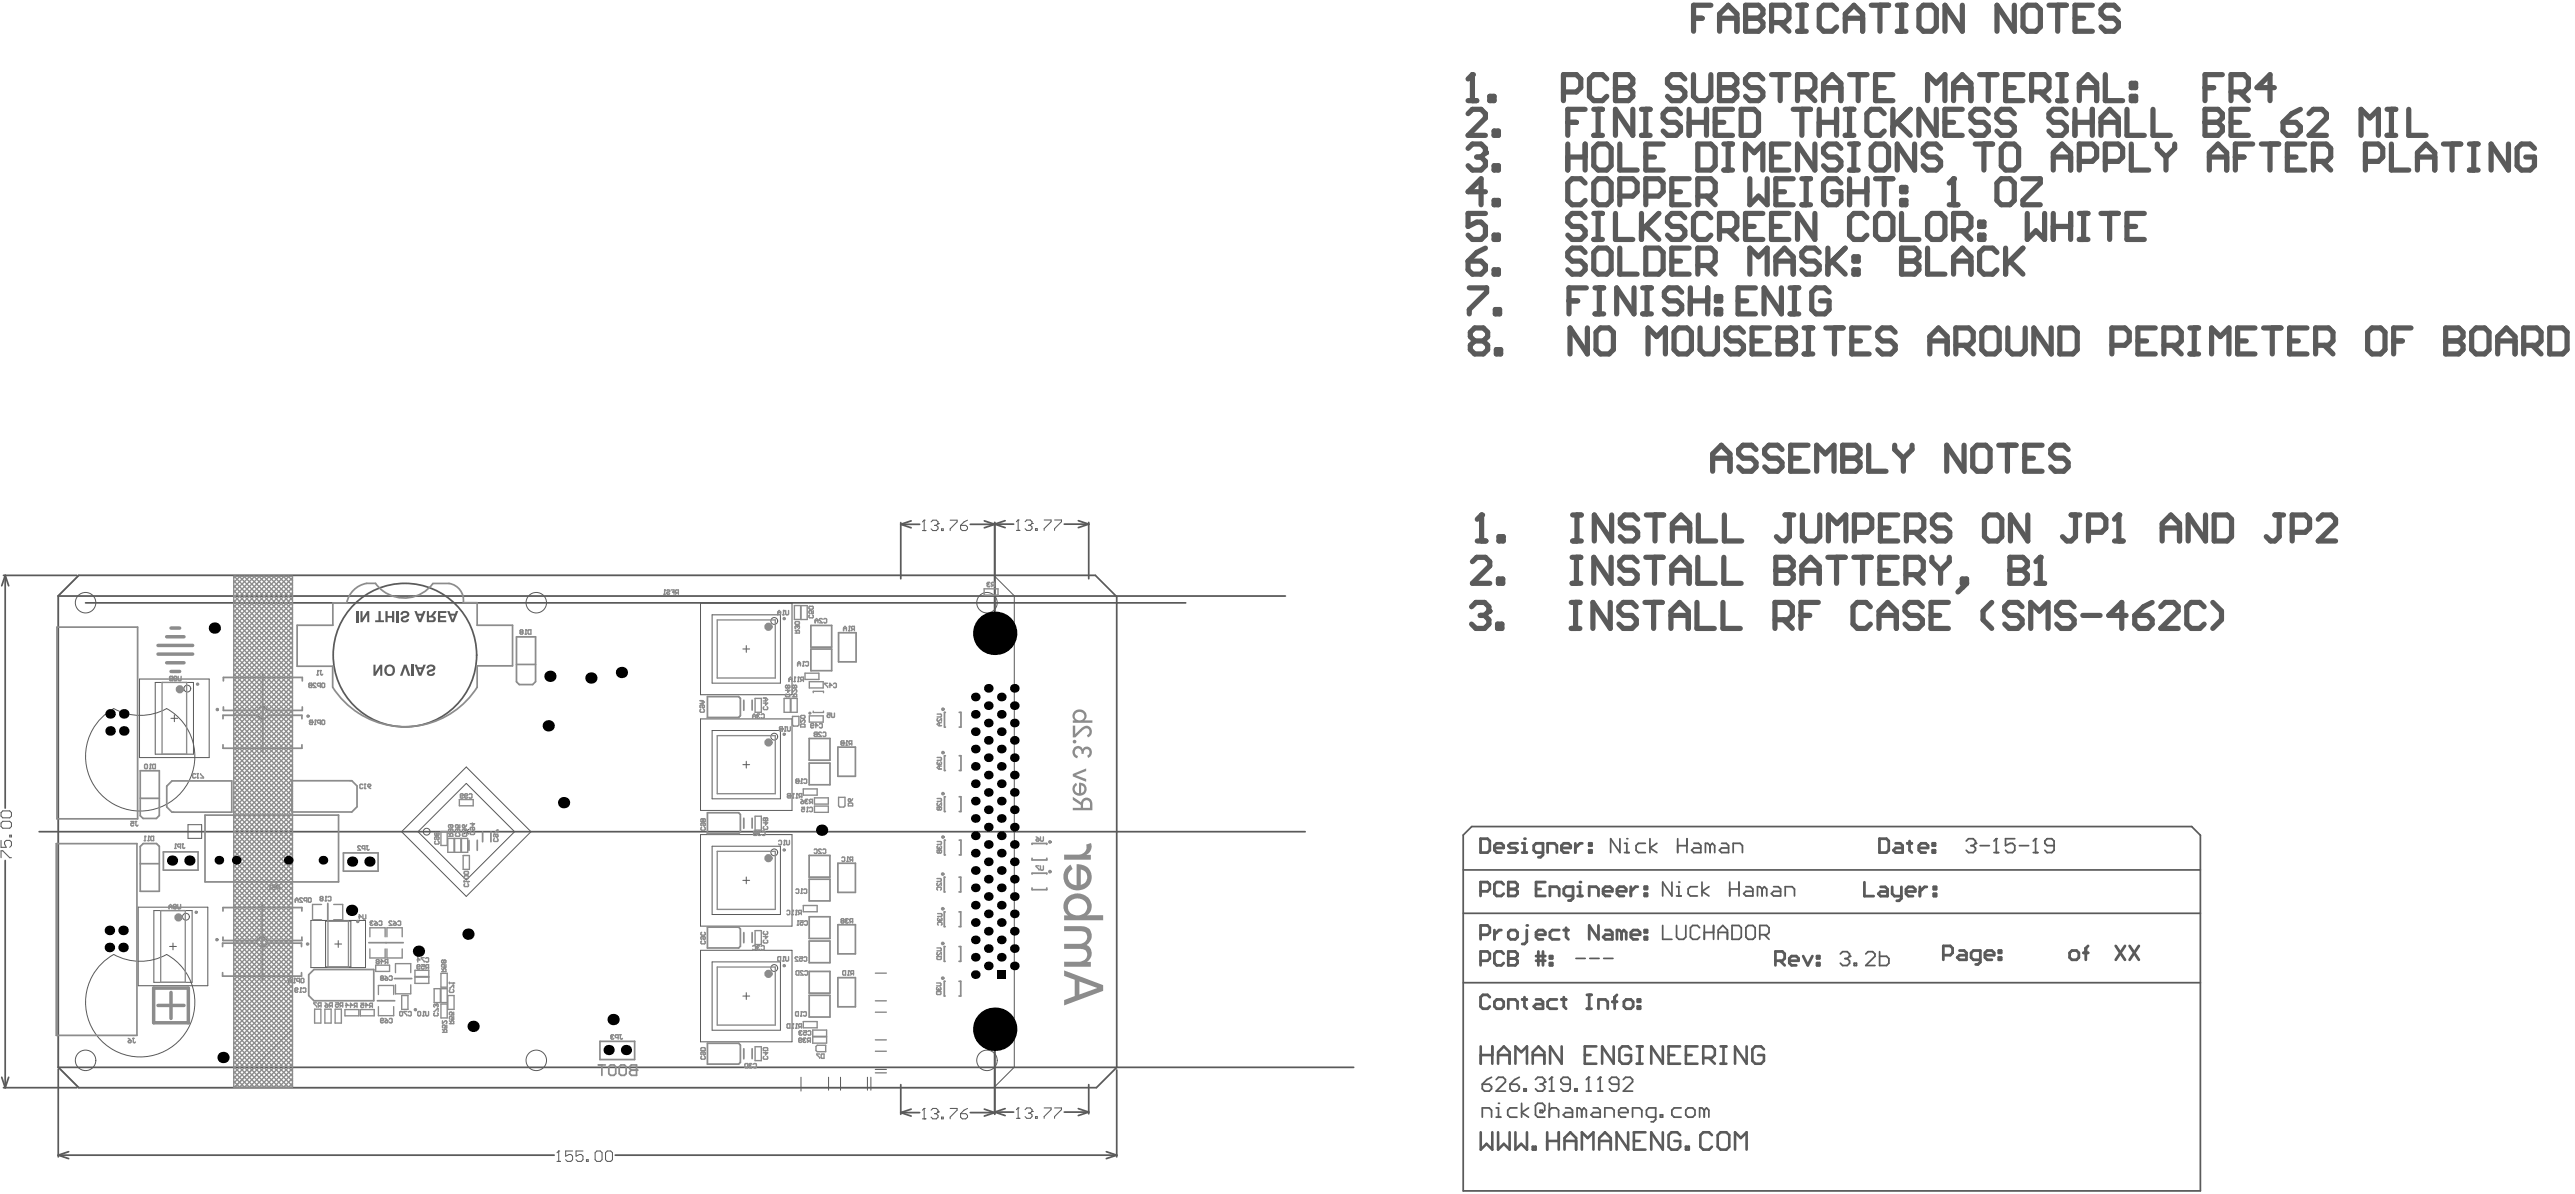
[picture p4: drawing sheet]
<svg xmlns="http://www.w3.org/2000/svg" width="1255mm" height="582mm" viewBox="0 0 1255 582" stroke-linecap="round" stroke-linejoin="round" font-family="sans-serif">
<g fill="none" stroke="#5a5a5a" stroke-width=".49">
<path d="M341 294h45v44h-45zM347 300h33v33h-33zM362 316h3M364 315v3M68 331h34v38h-34zM76 332h18v35h-18zM83 350h4M85 348v4M341 350h45v45h-45zM347 356h33v33h-33zM362 373h3M364 371v3"/>
<path d="M196 405l31-31 32 31-32 32zM204 405l23-23 24 23-24 24zM226 404l2 2M228 404l-2 2M341 407h45v44h-45zM347 412h33v34h-33zM362 429h3M364 427v4M67 442h34v38h-34zM75 444h19v35h-19zM84 459v4M152 448h26v23h-26z"/>
<path d="M159 449h12v22h-12zM163 460h4M165 458v4M83 461h3M341 463h45v45h-45zM347 469h33v33h-33zM362 485h3M364 484v3"/>
<circle cx="377" cy="303" r="1.7"/>
<circle cx="91" cy="335" r="1.7"/>
<circle cx="377" cy="359" r="1.7"/>
<circle cx="208" cy="405" r="1.7"/>
<circle cx="377" cy="415" r="1.7"/>
<circle cx="91" cy="447" r="1.7"/>
<circle cx="377" cy="472" r="1.7"/>
</g>
<path d="M713 407l4-4h351l5 4v173h-360zM790 409v6l-5-6v6M792 415h2M792 411h1v4M713 424h360M713 445h360M713 479h360M768 467h5M775 467h4M782 467h4" fill="none" stroke="#5a5a5a" stroke-width=".85"/>
<circle cx="793" cy="409" r=".4" fill="#5a5a5a"/>
<g fill="none" stroke="#5a5a5a" stroke-width=".85">
<path d="M802 411h-3l-1 1v2l1 1h3M804 409v6M808 411l-4 2 4 2M818 409v6M818 412h4M822 409v6M826 411h2l1 1v3h-3l-1-1 1-1h3M834 412l-2-1h-1v4M834 412v3M834 412l1-1 1 1v3M839 411h2l2 1v3h-4l-1-1 1-1h4M845 415v-4h3l1 1v3"/>
<path d="M897 465l1-1h2l2 1v1"/>
</g>
<circle cx="902" cy="466" r=".4" fill="#5a5a5a"/>
<g fill="none" stroke="#5a5a5a" stroke-width=".85">
<path d="M810 451v7h5M817 451v6l1 1h3l1-1v-6M829 452l-2-1h-2l-1 1v5l1 1h2l2-1M831 451v7M831 454h4M835 451v7M838 454h4M838 458v-5l2-2 2 2v5M844 451h4l1 1v5l-1 1h-4zM851 452l1-1h2l2 1v5l-2 1h-2l-1-1zM858 455h3l1-1v-2l-1-1h-3v7M860 455l2 3"/>
<path d="M899 467h1M900 467l2 1v1l-2 1h-2l-1-1M902 466l-2 1M904 469h1v1h-1zM909 465l2-1h2l1 1v1l-5 4h5M916 464v6h4l1-1v-2l-1-1h-4M723 528h3l1 1v1l-1 2h-2l-1-2zM727 525l-2 1-2 2M729 526l1-1h3l1 1v1l-5 5h5M736 528h3l2 1v1l-2 2h-2l-1-2zM741 525l-3 1-2 2M743 530h1v2h-1z"/>
<path d="M748 526l2-1h2l1 1v1"/>
</g>
<g fill="none" stroke="#5a5a5a" stroke-width="1.4">
<path d="M916 409h4l1 1v4l-1 1h-4zM924 411h2l1 1v3h-3l-1-1 1-1h3M930 411h2M931 410v4l1 1M935 413h5v-1l-1-1h-3l-1 1v2l1 1h3M942 414h1v1h-1zM942 411h1v1h-1zM909 430v7h4M917 432h2l1 1v4h-3l-1-2 1-1h3M922 432v3l1 2h4M927 432v6l-1 1h-1M929 434h5v-1l-2-1h-2l-1 1v2l1 2h2"/>
<path d="M936 432v5M939 432h-1l-2 2M943 435h1v2h-1zM943 432h1v1h-1zM1009 464l1-1h2l1 1v3l-1 1h-2l-1-1zM1016 464h2M1018 461l-1 1v6M1031 461l5 7M1036 461l-5 7M1038 461l5 7M1043 461l-5 7"/>
</g>
<circle cx="753" cy="527" r=".4" fill="#5a5a5a"/>
<path d="M751 528h1M752 528l1 1v1l-1 2h-2l-2-2M753 527l-1 1M755 532h2M756 525v7" fill="none" stroke="#5a5a5a" stroke-width=".85"/>
<circle cx="756" cy="525" r=".4" fill="#5a5a5a"/>
<path d="M756 525l-1 1M765 528h-3l-1-1v-1l1-1h2l1 1v4l-1 2h-2l-1-2M768 530h1v2h-1zM773 532h3M774 525v7" fill="none" stroke="#5a5a5a" stroke-width=".85"/>
<circle cx="774" cy="525" r=".4" fill="#5a5a5a"/>
<path d="M774 525l-1 1M779 532h2M780 525v7" fill="none" stroke="#5a5a5a" stroke-width=".85"/>
<circle cx="780" cy="525" r=".4" fill="#5a5a5a"/>
<path d="M780 525l-1 1M789 528h-3l-1-1v-1l1-1h2l1 1v4l-1 2h-2l-1-2M791 526l1-1h3l1 1v1l-5 5h5" fill="none" stroke="#5a5a5a" stroke-width=".85"/>
<g fill="none" stroke="#5a5a5a" stroke-width="1.4">
<path d="M722 468h3l1-1v-2l-1-1h-3v6M733 465l-1-1h-2l-2 1v4l2 1h2l1-1M735 464v6h4l1-1v-1l-1-1h-4M726 486l-1-1h-2l-1 1v4l1 1h2l1-1M728 488l2-1h2l1 1v2l-1 1h-2l-2-1zM735 491v-4h4l1 1v3M742 487h2M743 486v4l1 1M749 487h2l1 1v3h-3l-1-1 1-1h3M759 487h-3l-2 1v2l2 1h3M761 487h2M762 486v4l1 1"/>
<path d="M774 485h2M774 491h2M775 485v6M779 491v-4h4l1 1v3M786 488h2M788 485l-1 1v5M792 488l1-1h2l1 1v2l-1 1h-2l-1-1zM798 490h1v1h-1zM798 487h1v1h-1z"/>
</g>
<circle cx="735" cy="467" r=".7" fill="#5a5a5a"/>
<path d="M722 409h3l1 1v4l-1 1h-3zM728 413h5v-1l-1-1h-2l-2 1v2l2 1h2M740 411h-4l-1 1 1 1h3l1 1-1 1h-4M742 415h2M742 411h1v4M735 464h4l1 1v1l-1 1h-4M749 466h4M749 468h4M750 464v6M752 464v6M756 466h1v1h-1zM756 469h1v1h-1z" fill="none" stroke="#5a5a5a" stroke-width="1.4"/>
<circle cx="743" cy="409" r=".7" fill="#5a5a5a"/>
<g fill="none" stroke="#5a5a5a" stroke-width="1.4">
<path d="M752 415h-3l-1-1v-2l1-1h3v6l-1 1h-1M754 415v-4h4l1 1v3M761 413h5v-1l-1-1h-3l-1 1v2l1 1h3M768 411v4M771 411h-1l-2 2M775 411h1v1h-1zM775 414h1v1h-1zM865 468h4l1-1v-2l-1-1h-4v6M868 468l2 2M872 468h5v-1l-1-1h-3l-1 1v2l1 1h3M879 466l2 4 2-4M886 469h1v1h-1z"/>
<path d="M886 466h1v1h-1zM947 465h4l1-1v-2l-1-1h-4v7M955 463h2l2 1v4h-4l-1-1 1-2h4M965 468h-3l-1-1v-3l1-1h3v6l-1 1h-1M968 465h4v-1l-1-1h-2l-1 1v3l1 1h2M974 463h1v1h-1zM974 467h1v1h-1z"/>
</g>
<path d="M958 410l2-1h2l1 1v1" fill="none" stroke="#5a5a5a" stroke-width=".85"/>
<circle cx="963" cy="411" r=".4" fill="#5a5a5a"/>
<path d="M961 412h1M962 412l1 1v1l-1 1h-2l-2-1M963 411l-1 1M965 412h5M972 415h2M973 409v6" fill="none" stroke="#5a5a5a" stroke-width=".85"/>
<circle cx="973" cy="409" r=".4" fill="#5a5a5a"/>
<path d="M973 409l-1 1M982 409h-4v3l2-1h1l1 1v2l-1 1h-2l-1-1M984 412h5M991 415h2M992 409v6" fill="none" stroke="#5a5a5a" stroke-width=".85"/>
<circle cx="992" cy="409" r=".4" fill="#5a5a5a"/>
<path d="M992 409l-1 1M1001 412h-3l-1-1v-1l1-1h2l1 1v4l-1 1h-2l-1-1" fill="none" stroke="#5a5a5a" stroke-width=".85"/>
<path d="M856 219l-2-2h-4l-2 2v2l2 2h4l2 2v2l-2 3h-4l-2-3M869 219l-2-2h-5l-2 2v2l2 2h5l2 2v2l-2 3h-5l-2-3M881 217h-8v13h8M898 217v13h7l2-3v-2l-2-2h-7M835 230v-9l4-4 4 4v9M835 223h8M873 223h4M886 230v-13l4 4 4-4v13" fill="none" stroke="#5a5a5a" stroke-width="2.5"/>
<circle cx="898" cy="223" r="1.3" fill="#5a5a5a"/>
<g fill="none" stroke="#5a5a5a" stroke-width="2.5">
<path d="M826 9h4M834 3h-8v12M838 9h9M838 15v-8l4-4 5 4v8M851 3v12h6l2-2v-2l-2-2h-6M898 217h7l2 2v2l-2 2h-7M911 217v13h8M924 217v2l4 4M932 217v2l-4 4M957 217v13l-8-13v13M962 219l2-2h4l2 2v8l-2 3h-4l-2-3zM974 217h9"/>
<path d="M979 217v13M995 217h-8v13h8M1008 219l-2-2h-4l-2 2v2l2 2h4l2 2v2l-2 3h-4l-2-3M928 223v7M987 223h4"/>
</g>
<circle cx="851" cy="9" r="1.3" fill="#5a5a5a"/>
<g fill="none" stroke="#5a5a5a" stroke-width="2.5">
<path d="M851 3h6l2 2v2l-2 2h-6M864 11h6l2-2v-4l-2-2h-6v12M868 11l4 4M876 3h4M876 15h4M878 3v12M895 5l-2-2h-4l-2 2v8l2 2h4l2-2M899 9h9M899 15v-8l5-4 4 4v8M912 3h9M916 3v12M925 3h4"/>
<path d="M925 15h4M927 3v12M935 5l3-2h4l2 2v8l-2 2h-4l-3-2zM957 3v12l-9-12v12M982 3v12l-9-12v12M986 5l2-2h4l3 2v8l-3 2h-4l-2-2zM999 3h8M1003 3v12M1011 9h5M1020 3h-9v12h9M1033 5l-3-2h-4l-2 2v2l2 2h4l3 2v2l-3 2h-4l-2-2"/>
</g>
<path d="M722 455h3l1-1v-2l-1-1h-3v7M728 453v5M732 453h-1l-3 2M735 454l1-1h3l1 1v3l-1 1h-3l-1-1zM744 453v6l-1 1h-1" fill="none" stroke="#5a5a5a" stroke-width="1.4"/>
<circle cx="744" cy="451" r=".7" fill="#5a5a5a"/>
<g fill="none" stroke="#5a5a5a" stroke-width="1.4">
<path d="M722 434h3l1-1v-2l-1-1h-3v7M733 431l-1-1h-2l-2 1v4l2 2h2l1-2M735 430v7h4l1-2v-1l-1-1h-4M749 455h4v-1l-1-1h-2l-1 1v3l1 1h2M760 453h-3l-1 1v3l1 1h3M762 453h3M763 452v5l2 1M779 451v7l-4-7v7M783 453h2l1 1v4h-3l-2-1 2-2h3M790 454l-1-1h-1v5M790 454v4M790 454l2-1 1 1v4"/>
<path d="M795 455h4v-1l-1-1h-2l-1 1v3l1 1h2M802 457h1v1h-1zM802 453h1v1h-1z"/>
</g>
<circle cx="735" cy="433" r=".7" fill="#5a5a5a"/>
<path d="M735 430h4l1 1v1l-1 1h-4M749 433h2M753 430h-4v7h4M756 437v-5h3l1 1v4M767 437h-4l-1-2v-2l1-1h4v6l-1 1h-1M769 437h2M769 432h1v5" fill="none" stroke="#5a5a5a" stroke-width="1.4"/>
<circle cx="770" cy="430" r=".7" fill="#5a5a5a"/>
<path d="M775 437v-5h3l1 1v4M781 434h5v-1l-1-1h-2l-2 1v2l2 2h2M788 434h5v-1l-1-1h-3l-1 1v2l1 2h3M795 432v5M798 432h-1l-2 2M802 432h1v1h-1zM802 435h1v2h-1z" fill="none" stroke="#5a5a5a" stroke-width="1.4"/>
<g fill="none" stroke="#5a5a5a" stroke-width="1.3">
<path d="M722 552v8l3-3 2 3v-8M730 552v8l3-3 3 3v-8M739 552v8l3-3 2 3v-8M747 559h2v1h-2zM754 552v8M754 556h6M760 552v8M763 556h5M780 556h5M794 552v8l-6-8v8M796 556h3M802 552h-6v8h6"/>
<path d="M811 552v8l-6-8v8M819 553l-1-1h-3l-2 1v6l2 1h3l1-1v-3h-3M822 559h1v1h-1zM834 553l-1-1h-3l-1 1v6l1 1h3l1-1M837 553l2-1h3l1 1v6l-1 1h-3l-2-1zM763 560v-6l2-2 3 2v6M771 560v-8l3 2 3-2v8M780 560v-6l2-2 3 2v6M846 560v-8l3 2 2-2v8"/>
</g>
<path d="M815 430v7l-5-7v7M817 437h2M817 432h1v5" fill="none" stroke="#5a5a5a" stroke-width=".85"/>
<circle cx="818" cy="430" r=".4" fill="#5a5a5a"/>
<path d="M827 432h-3l-1 1v2l1 2h3M830 430v7M833 432l-3 2 3 3M843 430v7M843 433h5M848 430v7M851 432h2l1 1v4h-3l-1-2 1-1h3M859 433l-1-1h-1v5M859 433v4M859 433l1-1 1 1v4M865 432h2l1 1v4h-3l-2-2 2-1h3M870 437v-5h4l1 1v4" fill="none" stroke="#5a5a5a" stroke-width=".85"/>
<g fill="none" stroke="#5a5a5a" stroke-width="2.5">
<path d="M718 274l2-2h4l2 2v2l-8 8h8M766 272h5M768 272v12M785 272v12l-8-12v12M798 274l-2-2h-4l-2 2v2l2 2h4l2 2v2l-2 2h-4l-2-2M802 272h9M806 272v12M815 278h8M828 272v12h8M840 272v12h9M866 272v12h6l2-2v-2l-2-2h-6M730 282h3v2h-3z"/>
<path d="M766 284h5M815 284v-8l4-4 4 4v8"/>
</g>
<circle cx="866" cy="278" r="1.3" fill="#5a5a5a"/>
<g fill="none" stroke="#5a5a5a" stroke-width="2.5">
<path d="M866 272h6l2 2v2l-2 2h-6M878 278h9M891 272h8M895 272v12M904 272h8M908 272v12M916 278h5M925 272h-9v12h9M929 280h6l2-2v-4l-2-2h-6v12M933 280l4 4M942 272v2l4 4M946 278v6"/>
<path d="M950 272v2l-4 4M980 272v12h6l2-2v-2l-2-2h-6M878 284v-8l5-4 4 4v8M956 282h3v2h-3zM959 284l-5 4"/>
</g>
<circle cx="980" cy="278" r="1.3" fill="#5a5a5a"/>
<path d="M980 272h6l2 2v2l-2 2h-6M995 272v12M992 284h5" fill="none" stroke="#5a5a5a" stroke-width="2.5"/>
<circle cx="995" cy="272" r="1.3" fill="#5a5a5a"/>
<path d="M722 251v13M720 264h4M995 272l-3 2" fill="none" stroke="#5a5a5a" stroke-width="2.5"/>
<circle cx="722" cy="251" r="1.3" fill="#5a5a5a"/>
<g fill="none" stroke="#5a5a5a" stroke-width="2.5">
<path d="M722 251l-2 2M767 251h4M769 251v13M786 251v13l-9-13v13M798 253l-2-2h-4l-2 2v2l2 2h4l2 2v2l-2 3h-4l-2-3M803 251h8M807 251v13M815 257h9M828 251v13h8M841 251v13h8M870 251h4M872 251v10l-2 3h-2l-2-3"/>
<path d="M879 251v10l2 3h4l2-3v-10M904 259h6l2-2v-4l-2-2h-6v13M917 257h4M925 251h-8v13h8M929 259h7l2-2v-4l-2-2h-7v13M934 259l4 5M950 253l-2-2h-4l-2 2v2l2 2h4l2 2v2l-2 3h-4l-2-3M967 253l2-2h5l2 2v8l-2 3h-5l-2-3zM988 251v13l-8-13v13M1010 251h4M1012 251v10l-2 3h-3l-2-3M1018 259h6l2-2v-4l-2-2h-6v13"/>
<path d="M1033 251v13M731 261h2v3h-2zM767 264h4M815 264v-9l4-4 5 4v9M891 264v-13l4 4 5-4v13M1031 264h4"/>
</g>
<circle cx="1033" cy="251" r="1.3" fill="#5a5a5a"/>
<g fill="none" stroke="#5a5a5a" stroke-width="2.5">
<path d="M724 93h-8l6-6v13M728 98h2v2h-2zM773 89l-2-2h-5l-2 2v9l2 2h5l2-2M777 89l2-2h4l2 2v9l-2 2h-4l-2-2zM790 96h6l2-3v-4l-2-2h-6v13M802 96h7l2-3v-4l-2-2h-7v13M815 93h4M823 87h-8v13h8M828 96h6l2-3v-4l-2-2h-6v13M832 96l4 4M853 87v13l4-4 4 4v-13M866 93h4"/>
<path d="M874 87h-8v13h8M878 100h5M878 87h5M880 87v13M897 89l-2-2h-4l-2 2v9l2 2h4l2-2v-5h-4M902 93h8M902 87v13M910 87v13M914 87h9M918 87v13M927 91h2v2h-2zM927 98h2v2h-2z"/>
<path d="M950 100h4M952 87v13M716 140h9v2l-9 9v2M729 151h2v2h-2zM765 147h4M773 140h-8v13M777 140h5M777 153h5M780 140v13M796 140v13l-8-13v13M801 140h4M801 153h4"/>
<path d="M803 140v13M820 142l-2-2h-5l-2 2v2l2 3h5l2 2v2l-2 2h-5l-2-2M824 147h8M824 140v13M832 140v13M837 151h2v2h-2zM837 144h2v3h-2zM847 147h4M856 140h-9v13h9M868 140v13l-8-13v13M873 140h4M873 153h4"/>
<path d="M875 140v13M892 142l-3-2h-4l-2 2v9l2 2h4l3-2v-4h-5M1033 251l-2 2M1054 257h8M1075 251v13l-8-13v13M1079 251h7l2 2v8l-2 3h-7zM1109 251h4M1111 251v10l-2 3h-2l-2-3M1117 259h7l2-2v-4l-2-2h-7v13M1130 253l2-2h4l2 2v2l-8 9h8M1054 264v-9l4-4 4 4v9"/>
</g>
<circle cx="952" cy="87" r="1.3" fill="#5a5a5a"/>
<g fill="none" stroke="#5a5a5a" stroke-width="2.5">
<path d="M716 55l2-2h4l2 2v2l-8 9h8M764 60h4M773 53h-9v13M777 53h4M779 53v13M796 53v13l-9-13v13M800 53h4M802 53v13M819 55l-2-2h-4l-2 2v2l2 3h4l2 2v2l-2 2h-4l-2-2M823 60h9M823 53v13M832 53v13"/>
<path d="M836 60h4M845 53h-9v13h9M849 53h6l2 2v9l-2 2h-6zM874 53h9M878 53v13M887 60h8M887 53v13M895 53v13M899 53h5M902 53v13M918 55l-2-2h-4l-2 2v9l2 2h4l2-2M923 53v13"/>
<path d="M925 60l6 6M931 53l-8 9M944 53v13l-9-13v13M948 60h4M956 53h-8v13h8M969 55l-2-2h-4l-2 2v2l2 3h4l2 2v2l-2 2h-4l-2-2M982 55l-2-2h-4l-3 2v2l3 3h4l2 2v2l-2 2h-4l-3-2M1007 55l-2-2h-4l-2 2v2l2 3h4l2 2v2l-2 2h-4l-2-2M1011 60h9M1011 53v13M1020 53v13M1024 60h9"/>
<path d="M1037 53v13h8M1049 53v13h9M1075 53v13h6l2-2v-2l-2-2h-6M728 64h2v2h-2zM777 66h4M800 66h4M899 66h5M1024 66v-9l4-4 5 4v9M952 87l-2 2M973 89l3-2h4l2 2v9l-2 2h-4l-3-2zM986 87h9v2l-9 9v2h9"/>
</g>
<circle cx="1075" cy="60" r="1.3" fill="#5a5a5a"/>
<path d="M1075 53h6l2 2v2l-2 3h-6M1088 60h4M1096 53h-8v13h8M1113 60h6l2 2v2l-2 2h-4l-2-2zM1121 53l-4 2-4 5M1126 55l2-2h4l2 2v2l-8 9h8M1164 53h4M1166 53v13M1174 53v13h9M1151 66v-13l4 4 4-4v13M1164 66h4" fill="none" stroke="#5a5a5a" stroke-width="2.5"/>
<g fill="none" stroke="#5a5a5a" stroke-width="1.3">
<path d="M722 510v8M722 514h5M727 510v8M730 514h6M730 518v-5l3-3 3 3v5M739 518v-8l3 3 2-3v8M747 514h6M747 518v-5l3-3 3 3v5M761 510v8l-5-8v8M772 514h3M778 510h-6v8h6M787 510v8l-6-8v8"/>
<path d="M795 511l-1-1h-3l-2 1v6l2 1h3l1-1v-3h-3M798 510h3M798 518h3M799 510v8M811 510v8l-6-8v8M813 514h3M819 510h-6v8h6M822 514h3M827 510h-5v8h5M830 515h4l2-1v-3l-2-1h-4v8M833 515l3 3M839 510h3"/>
<path d="M839 518h3M840 510v8M851 510v8l-5-8v8M860 511l-2-1h-2l-2 1v6l2 1h2l2-1v-3h-3"/>
</g>
<path d="M729 540h1v4M723 544v-4h3l1 1v3M729 544h3" fill="none" stroke="#5a5a5a" stroke-width=".85"/>
<circle cx="730" cy="538" r=".4" fill="#5a5a5a"/>
<g fill="none" stroke="#5a5a5a" stroke-width=".85">
<path d="M739 540h-3l-1 1v2l1 1h3M742 538v6M745 540l-3 2 3 2M755 538v6M763 540h2l1 1v3h-3l-1-1 1-1h3M777 540h2l1 1v3h-3l-1-1 1-1h3M819 540h-3l-1 1v2l1 1h3M751 541h1v1h-1zM752 542l1-1v-2l-1-1h-2l-2 1v4l2 1h3M755 541l1-1h3l1 1v3M771 541l-1-1h-1v4M771 541v3"/>
<path d="M771 541l1-1 1 1v3M782 544v-4h4l1 1v3M789 542h5v-1l-2-1h-2l-1 1v2l1 1h2M796 544v-4h3l1 1v3M807 544h-3l-1-1v-2l1-1h3v5l-1 2h-1M809 543h1v1h-1zM822 541l1-1h2l1 1v2l-1 1h-2l-1-1zM831 541l-1-1h-2v4M831 541v3M831 541l1-1 1 1v3"/>
</g>
<path d="M717 296l2-2h5l2 2v2" fill="none" stroke="#5a5a5a" stroke-width="2.5"/>
<circle cx="726" cy="298" r="1.3" fill="#5a5a5a"/>
<g fill="none" stroke="#5a5a5a" stroke-width="2.5">
<path d="M774 160v12l-9-12v12M829 160v10l2 2h4l2-2v-10M863 160h-9v12h9M867 160v12h6l2-2v-2l-2-2h-6M719 166l-2-2v-2l2-2h4l2 2v2l-2 2M719 166l-2 2v2l2 2h4l2-2v-2l-2-2M719 166h4M729 170h3v2h-3zM778 162l2-2h4l2 2v8l-2 2h-4l-2-2zM803 172v-12l5 4 4-4v12M816 162l2-2h4l2 2v8l-2 2h-4l-2-2zM850 162l-2-2h-5l-2 2v2l2 2h5l2 2v2l-2 2h-5l-2-2"/>
<path d="M854 166h4M722 300h2M724 300l2 2v2l-2 2h-5l-2-2M726 298l-2 2M766 294h4M768 294v12M785 294v12l-9-12v12M798 296l-3-2h-4l-2 2v2l2 2h4l3 2v2l-3 2h-4l-2-2M802 294h8M806 294v12M815 300h8M827 294v12h9"/>
<path d="M840 294v12h8M878 300h4M886 294h-8v12M912 296l-2-2h-5l-2 2v8l2 2h5l2-2M916 300h8M937 296l-2-2h-4l-2 2v2l2 2h4l2 2v2l-2 2h-4l-2-2M941 300h5M950 294h-9v12h9M971 294l-4 4v4l4 4M986 296l-2-2h-5l-2 2v2l2 2h5l2 2v2l-2 2h-5l-2-2M1011 296l-2-2h-4l-2 2v2l2 2h4l2 2v2l-2 2h-4l-2-2M1015 300h9"/>
<path d="M1036 300h-8l6-6v12M1041 300h6l2 2v2l-2 2h-4l-2-2zM1049 294l-4 2-4 4M1053 296l2-2h5l2 2v2l-9 8h9M1074 296l-2-2h-4l-2 2v8l2 2h4l2-2M1079 294l4 4v4l-4 4M730 304h2v2h-2zM766 306h4M815 306v-8l4-4 4 4v8M865 302h7l2-2v-4l-2-2h-7v12M869 302l5 4M916 306v-8l4-4 4 4v8"/>
<path d="M990 306v-12l4 4 4-4v12"/>
</g>
<circle cx="867" cy="166" r="1.3" fill="#5a5a5a"/>
<g fill="none" stroke="#5a5a5a" stroke-width="2.5">
<path d="M867 160h6l2 2v2l-2 2h-6M879 160h5M882 160v12M890 160h8M894 160v12M911 160h-8v12h8M979 160v10l2 2h4l2-2v-10M1000 160v12l-9-12v12M1004 160h6l3 2v8l-3 2h-6zM1051 160h-9v12h9M1067 160h5M1070 160v12"/>
<path d="M1099 160h-8v12h8M1103 160h9M1108 160v12M1125 160h-9v12h9M1175 160h-8v12M1192 160v12h6l3-2v-2l-3-2h-6M879 172h5M903 166h4M924 162l-2-2h-5l-2 2v2l2 2h5l2 2v2l-2 2h-5l-2-2M941 166h8M941 172v-8l4-4 4 4v8M953 168h7l2-2v-4l-2-2h-7v12"/>
<path d="M958 168l4 4M966 162l2-2h4l3 2v8l-3 2h-4l-2-2zM1029 168h7l2-2v-4l-2-2h-7v12M1042 166h4M1055 168h6l2-2v-4l-2-2h-6v12M1059 168l4 4M1067 172h5M1078 172v-12l4 4 4-4v12M1091 166h4M1116 166h4M1129 168h6l2-2v-4l-2-2h-6v12M1133 168l4 4"/>
<path d="M1154 162l2-2h4l3 2v8l-3 2h-4l-2-2zM1167 166h4"/>
</g>
<circle cx="1192" cy="166" r="1.3" fill="#5a5a5a"/>
<g fill="none" stroke="#5a5a5a" stroke-width="2.5">
<path d="M716 127h6l2 2v2l-2 3h-4l-2-3zM724 121l-4 2-4 4M728 131h2v3h-2zM773 123l-2-2h-5l-2 2v2l2 2h5l2 2v2l-2 3h-5l-2-3M777 123l2-2h4l2 2v8l-2 3h-4l-2-3zM790 121v13h8M802 121h7l2 2v8l-2 3h-7zM815 127h4M823 121h-8v13h8M828 129h6l2-2v-4l-2-2h-6v13M832 129l4 5M853 134v-13l4 4 4-4v13"/>
<path d="M866 127h8M866 134v-9l4-4 4 4v9M887 123l-2-2h-5l-2 2v2l2 2h5l2 2v2l-2 3h-5l-2-3M891 121v13M893 127l6 7M899 121l-8 8M904 131h2v3h-2zM904 125h2v2h-2zM927 121v13h6l2-3v-2l-2-2h-6M1192 160h6l3 2v2l-3 2h-6M1243 160h6l2 2v8l-2 2h-6zM1205 162l2-2h4l2 2v8l-2 2h-4l-2-2z"/>
<path d="M1218 166h8M1218 172v-8l4-4 4 4v8M1230 168h7l2-2v-4l-2-2h-7v12M1234 168l5 4"/>
</g>
<circle cx="927" cy="127" r="1.3" fill="#5a5a5a"/>
<path d="M718 36v13M716 49h4M927 121h6l2 2v2l-2 2h-6M940 121v13h8M952 127h9M952 134v-9l4-4 5 4v9M973 123l-2-2h-4l-2 2v8l2 3h4l2-3M978 121v13M980 127l6 7M986 121l-8 8" fill="none" stroke="#5a5a5a" stroke-width="2.5"/>
<circle cx="718" cy="36" r="1.3" fill="#5a5a5a"/>
<path d="M718 36l-2 2M783 38l-2-2h-4l-2 2v9l2 2h4l2-2M787 36v13h7l2-2v-2l-2-2h-7M726 47h2v2h-2zM762 45h6l3-2v-5l-3-2h-6v13" fill="none" stroke="#5a5a5a" stroke-width="2.5"/>
<circle cx="787" cy="43" r="1.3" fill="#5a5a5a"/>
<path d="M787 36h7l2 2v3l-2 2h-7M821 38l-2-2h-4l-2 2v3l2 2h4l2 2v2l-2 2h-4l-2-2M825 36v11l3 2h4l2-2v-11M838 36v13h7l2-2v-2l-2-2h-7" fill="none" stroke="#5a5a5a" stroke-width="2.5"/>
<circle cx="838" cy="43" r="1.3" fill="#5a5a5a"/>
<g fill="none" stroke="#5a5a5a" stroke-width="2.5">
<path d="M838 36h7l2 2v3l-2 2h-7M859 38l-2-2h-4l-2 2v3l2 2h4l2 2v2l-2 2h-4l-2-2M864 36h8M868 36v13M902 36h8M906 36v13M923 36h-9v13h9M965 36h8M969 36v13M986 36h-8v13h8M1003 36h4M1005 36v13"/>
<path d="M1026 36v13h9M1083 36h-8v13M876 45h7l2-2v-5l-2-2h-7v13M880 45l5 4M889 43h8M889 49v-8l4-5 4 5v8M914 43h4M940 49v-13l4 5 4-5v13M952 43h9M952 49v-8l4-5 5 5v8M978 43h4M990 45h7l2-2v-5l-2-2h-7v13"/>
<path d="M995 45l4 4M1003 49h4M1014 43h8M1014 49v-8l4-5 4 5v8M1039 41h2v2h-2zM1039 47h2v2h-2zM1075 43h4M1088 45h6l2-2v-5l-2-2h-6v13M1092 45l4 4M1109 43h-9l7-7v13M716 72l2-2h4l2 2v2"/>
</g>
<circle cx="724" cy="74" r="1.3" fill="#5a5a5a"/>
<g fill="none" stroke="#5a5a5a" stroke-width="2.5">
<path d="M720 77h2M722 77l2 2v2l-2 2h-4l-2-2M724 74l-2 3M764 77h9M764 70v13M773 70v13M777 72l2-2h4l2 2v9l-2 2h-4l-2-2zM790 70v13h8M802 77h4M811 70h-9v13h9M828 70h6l2 2v9l-2 2h-6zM840 70h5"/>
<path d="M842 70v13M864 77h4M872 70h-8v13h8M885 70v13l-9-13v13M897 72l-2-2h-4l-2 2v2l2 3h4l2 2v2l-2 2h-4l-2-2M902 70h4M904 70v13M912 72l2-2h4l3 2v9l-3 2h-4l-2-2zM933 70v13l-8-13v13M946 72l-2-2h-4l-3 2v2l3 3h4l2 2v2l-2 2h-4l-3-2M963 70h8M967 70v13"/>
<path d="M976 72l2-2h4l2 2v9l-2 2h-4l-2-2zM1001 77h8M1014 79h6l2-2v-5l-2-2h-6v13M1026 79h7l2-2v-5l-2-2h-7v13M1039 70v13h8M1052 70v2l4 5M1056 77v6M1060 70v2l-4 5M1077 77h8M1090 77h4M1098 70h-8v13M1102 70h9"/>
<path d="M1107 70v13M1115 77h4M1123 70h-8v13h8M1128 79h6l2-2v-5l-2-2h-6v13M1132 79l4 4M1153 79h6l2-2v-5l-2-2h-6v13M1166 70v13h8M1178 77h9M1191 70h8M1195 70v13M1204 70h4M1206 70v13"/>
<path d="M1223 70v13l-9-13v13M1235 72l-2-2h-4l-2 2v9l2 2h4l2-2v-4h-4M728 81h2v2h-2zM840 83h5M851 83v-13l4 4 4-4v13M902 83h4M1001 83v-9l4-4 4 4v9M1077 83v-9l4-4 4 4v9M1178 83v-9l5-4 4 4v9M1204 83h4M724 104h-8v6l4-2h2l2 2v5l-2 2h-4l-2-2M728 115h2v2h-2z"/>
<path d="M773 106l-2-2h-5l-2 2v2l2 2h5l2 2v3l-2 2h-5l-2-2M777 104h4M777 117h4M779 104v13M787 104v13h9M800 104v13M802 110l7 7M809 104l-9 8M821 106l-2-2h-4l-2 2v2l2 2h4l2 2v3l-2 2h-4l-2-2M834 106l-2-2h-4l-3 2v9l3 2h4l2-2M838 112h7l2-2v-4l-2-2h-7v13M842 112l5 5"/>
<path d="M851 110h4M859 104h-8v13h8M864 110h4M872 104h-8v13h8M885 104v13l-9-13v13M910 106l-2-2h-4l-2 2v9l2 2h4l2-2M914 106l2-2h5l2 2v9l-2 2h-5l-2-2zM927 104v13h8M940 106l2-2h4l2 2v9l-2 2h-4l-2-2zM952 112h7l2-2v-4l-2-2h-7v13M956 112l5 5M965 108h2v2h-2z"/>
<path d="M965 115h2v2h-2zM988 104v13l4-5 5 5v-13M1001 104v13M1001 110h8M1009 104v13M1014 104h4M1014 117h4M1016 104v13M1024 104h9M1028 104v13M1037 110h4M1045 104h-8v13h8"/>
</g>
<g fill="none" stroke="#5a5a5a" stroke-width=".49">
<path d="M28 290l10-10h446l10 10v230l-10 10h-446l-10-10zM50 350l5-5a27 27 0 0 0 26 0 27 27 0 0 1 9 39 27 27 0 0 1-39 5 27 27 0 0 1-1-39zM92 402h6v6h-6zM50 470l5-5a27 27 0 0 0 26 0 27 27 0 0 1 9 38 27 27 0 0 1-39 6 27 27 0 0 1-1-39zM427 474h5M427 493h5M427 488h5M427 507h5M427 512h5M390 525v7M404 525v6M410 525v6"/>
<path d="M423 525v6M425 525v6M427 523h5M427 521h5"/>
<circle cx="42" cy="294" r="5"/>
<circle cx="261" cy="294" r="5"/>
<circle cx="481" cy="294" r="5"/>
<circle cx="42" cy="517" r="5"/>
<circle cx="261" cy="517" r="5"/>
<circle cx="481" cy="517" r="5"/>
</g>
<g fill="none" stroke="#5a5a5a" stroke-width=".85">
<path d="M439 255v27M439 255h9M439 255l5 2M444 254l-5 1M480 254l10 3M485 255v54M490 254l-10 3M494 255h-21M519 255h12M526 254l5 1M531 255l-5 2M531 255v27"/>
<path d="M2 280h36M3 280l-2 5M3 280v114M3 280l1 5M28 290h599M42 294h536M3 419v111M19 405h617M485 501v42M1 525l2 5M2 530h36M4 525l-1 5"/>
<path d="M28 521v43M28 520h632M439 528v15M531 528v15M544 521v43M439 542l5 2M439 542h9M444 540l-5 2M473 542h12M480 540l5 2M485 542l5 2M485 542l-5 2"/>
<path d="M485 542h9M490 540l-5 2M519 542h12M526 540l5 2M531 542l-5 2M28 563l5 1M28 563h242M33 561l-5 2M300 563h244M539 561l5 2M544 563l-5 1"/>
</g>
<path d="M450 545h1M450 540v5" fill="none" stroke="#5a5a5a" stroke-width=".51"/>
<circle cx="450" cy="540" r=".3" fill="#5a5a5a"/>
<path d="M450 540v1M454 541l1-1h1l1 2" fill="none" stroke="#5a5a5a" stroke-width=".51"/>
<circle cx="457" cy="542" r=".3" fill="#5a5a5a"/>
<path d="M450 259h1M450 253v6M456 543h.1M456 543h1l-1 2h-1l-1-1M457 542l-1 1M459 544h1v1h-1zM463 540h4v1l-4 3v1M468 543h3l1 1-1 1h-2l-1-1zM472 540l-4 3" fill="none" stroke="#5a5a5a" stroke-width=".51"/>
<circle cx="450" cy="253" r=".3" fill="#5a5a5a"/>
<path d="M450 253v1M454 254l1-1h1l1 2" fill="none" stroke="#5a5a5a" stroke-width=".51"/>
<circle cx="457" cy="255" r=".3" fill="#5a5a5a"/>
<path d="M456 256h.1M456 256l1 1-1 2h-1l-1-1M457 255l-1 1M459 258h1v1h-1zM463 253h4v1l-4 4v1M468 256h3l1 2-1 1h-2l-1-1zM472 253l-4 3M1 396v-1h4l1 1v2h-1h-4zM1 401v-1h4l1 1v2l-1 1h-4v-1zM1 409v4h2l-1-2 1-2h2l1 1v2l-1 1M1 418v-3l4 3h1M5 407h1v1h-1z" fill="none" stroke="#5a5a5a" stroke-width=".51"/>
<g fill="#5a5a5a">
<path d="M182 324h1v3l2-3h1v5h-1v-3l-2 3h-1z"/>
<path d="M197 324h1l2 5h-1l-1-4-2 4h-1z"/>
<path d="M201 324h1v5h-1z"/>
<path d="M208 324h3l1 1v1l-3 2h1h2l-1 1h-2h-1v-2l3-1-1-1h-1v1h-1z"/>
<path d="M187 327a3 3 0 0 0 6 0 3 3 0 0 0-6 0zM189 325h1h1v2v1h-2z"/>
<path d="M202 324l2 5h1l3-5h-2v1h-2l-1-1zM204 326h2l-1 2z"/>
</g>
<path d="M496 540v5M495 545h2" fill="none" stroke="#5a5a5a" stroke-width=".51"/>
<circle cx="496" cy="540" r=".3" fill="#5a5a5a"/>
<path d="M496 540l-1 1M500 541l1-1h1l1 1" fill="none" stroke="#5a5a5a" stroke-width=".51"/>
<circle cx="503" cy="541" r=".3" fill="#5a5a5a"/>
<path d="M495 258h2M496 253v5M509 540h3v1l-3 3v1M514 540h3v1l-3 3v1M501 542h1M502 542l1 1-1 2h-1l-1-1M503 541l-1 1M505 544h1v1h-1z" fill="none" stroke="#5a5a5a" stroke-width=".51"/>
<circle cx="496" cy="253" r=".3" fill="#5a5a5a"/>
<path d="M496 253l-1 1M500 254l1-1h1l1 2" fill="none" stroke="#5a5a5a" stroke-width=".51"/>
<circle cx="503" cy="255" r=".3" fill="#5a5a5a"/>
<path d="M501 256h1M502 256l1 1-1 1h-1h-1M503 255l-1 1M505 258h1h-1zM509 253h3v1l-3 4M514 253h3v1l-3 4M271 566h2M272 561v5" fill="none" stroke="#5a5a5a" stroke-width=".51"/>
<circle cx="272" cy="561" r=".3" fill="#5a5a5a"/>
<path d="M272 561l-1 1M279 561h-3v2l1-1 2 1v2l-1 1h-1l-1-1M284 561h-3v2l1-1 2 1v2l-1 1h-1l-1-1M286 565h1v1h-1zM290 562l1-1h2v1v3v1h-2l-1-1zM295 562l1-1h2l1 1v3l-1 1h-2l-1-1z" fill="none" stroke="#5a5a5a" stroke-width=".51"/>
<g fill="#5a5a5a">
<path d="M173 298h2v5h-2z"/>
<path d="M176 298h1v3l2-3h1v5h-1v-4l-2 4h-1z"/>
<path d="M184 298h2v4h1v1h-4v-1h1z"/>
<path d="M188 298h1v2h2v-2h1v5h-1v-2h-2v2h-1z"/>
<path d="M193 298h1v5h-1z"/>
<path d="M196 298h2h1v2l-3 2h1h2v1h-2h-1v-2l2-2h-1l-1 1-1-1z"/>
<path d="M213 298h5v1h-3v1h2v1h-2v1h3v1h-5z"/>
<path d="M202 298l2 5h1l2-5h-1v1h-2l-1-1zM204 300h1v2z"/>
<path d="M208 298v5h4v-2l-1-1 2-2h-1l-2 2h-1v-2zM209 301h2v1h-2z"/>
<path d="M218 298l2 5h1l2-5h-1v1h-2l-1-1zM220 300h1v2z"/>
</g>
<g fill="none" stroke="#5a5a5a" stroke-width=".85">
<path d="M28 290l10-10h496l10 11v229l-10 10h-496l-10-10z"/>
<circle cx="197" cy="319" r="35"/>
</g>
<g fill="none" stroke="#8c8c8c" stroke-width=".85">
<path d="M169 294h-7v11h-17v20h17v10M179 284h4M211 284h8M226 294h7v11h17v19h-17v11M28 306h39v93h-39zM252 310h9v22l-1 2h-7l-1-2zM395 305h10v10h-10zM395 316h10v11h-10zM409 308h8v14h-8zM109 332v-2h38v2M128 328v39M252 324h9"/>
<path d="M345 339h15l1 1v9l-1 1h-15zM109 350v-2h17l1 2h2l2-2h16v2M109 344v2h16l2-2h2l1 2h17v-2M363 341v5M367 341v5M394 360h11v10h-11zM461 347h-1v7h1M468 347v7M68 376h10v21l-2 2h-6l-2-2zM109 363v2h38v-2M394 372h11v10h-11zM408 364h9v14h-9z"/>
<path d="M461 368h-1v7h1M468 368v7M68 389h10M81 383l3-3h29v16h-29l-3-3zM100 397h65v33h-65zM142 380h30l2 3v10l-2 3h-30zM345 396h15l1 1v8l-1 1h-15zM363 399v5M367 399v4M461 388h-1v7h1M468 388v7M27 411h40v93h-40z"/>
<path d="M68 412l2-1h6l2 1v22h-10zM80 415h17v9h-17zM167 416h17v8h-17zM229 409v5M233 409v5M235 405v5M239 405v5M394 417h11v10h-11zM461 409h-1v8h1M468 409v8M503 411h7M503 418v1h7v-1"/>
<path d="M68 421h10M394 428h11v11h-11zM408 421h9v14h-9zM461 427h-1v8h1M467 427h1v8h-1M503 426v-1h7v1M503 433h7M109 444v-2h38v2M109 457v1h16l2-1h2l1 1h17v-1M128 440v38M160 440v9M180 459h17"/>
<path d="M345 452h15l1 1v8l-1 1h-15zM363 454v5M367 454v5M394 447h11v10h-11zM394 458h11v11h-11zM408 451h9v14h-9zM461 444h-1v7h1M467 444h1v7h-1M109 461v-1h16l2 1h2l1-1h17v1M109 474v2h38v-2M150 475l3-3h29v16h-29l-3-3zM192 477h9"/>
<path d="M394 473h11v11h-11zM408 476h9v15h-9zM461 461h-1v7h1M461 478h-1v7h1M467 461h1v7h-1M467 478h1v7h-1M184 488h8M394 485h11v11h-11zM292 507h17v9h-17zM345 508h15l1 1v9h-1h-15zM363 511v5M367 511v5"/>
</g>
<g fill="none" stroke="#8c8c8c" stroke-width=".68">
<path d="M114 281h29v249h-29zM114 300l29 28M114 297l29 29M114 290l29 29M114 293l29 28M114 285l29 29M114 288l29 28M114 295l29 29M114 283l29 29M114 281l29 28M115 281h-1M117 281l26 26"/>
<path d="M117 281l-3 3M119 281l24 23M119 281l-5 5M121 281l22 21M122 281l-8 8M124 281l19 19M124 281l-10 10M126 281l17 16M127 281l-13 12M128 281l15 14M129 281l-15 15M131 281l12 11"/>
<path d="M131 281l-17 17M133 281l10 9M134 281l-20 20M136 281l7 7M136 281l-22 22M138 281l5 4M139 281l-25 24M140 281l3 2M141 281l-27 27M143 296l-29 28M143 298l-29 29M143 291l-29 29"/>
<path d="M143 286l-29 29M143 289l-29 28M143 293l-29 29M143 282l-29 28M143 284l-29 29M387 295h6v7h-6zM390 295v7M480 287h6v3h-6zM114 304l29 29M114 302l29 29M114 312l29 28M114 309l29 29"/>
<path d="M114 307l29 28M114 314l29 29M114 316l29 29M114 319l29 28M143 303l-29 29M143 301l-29 28M143 308l-29 28M143 305l-29 29M143 310l-29 29M143 313l-29 28M143 315l-29 29M143 320l-29 28"/>
<path d="M143 317l-29 29M114 338l29 29M114 336l29 28M114 333l29 29M114 328l29 29M114 331l29 28M114 326l29 29M114 321l29 29M114 324l29 28M143 336l-29 29M143 339l-29 29M143 332l-29 28"/>
<path d="M143 334l-29 29M143 327l-29 29M143 329l-29 29M143 325l-29 28M143 322l-29 29M155 329h.1M155 327v2M156 327h1M156 327v1h1M392 328h7v3h-7zM395 332h6v3h-6zM114 355l29 28"/>
<path d="M114 357l29 29M114 350l29 29M114 352l29 29M114 359l29 29M114 345l29 29M114 348l29 28M114 340l29 29M114 343l29 28M143 356l-29 28M143 351l-29 28M143 353l-29 29M143 358l-29 29"/>
<path d="M143 346l-29 29M143 348l-29 29M143 341l-29 29M143 344l-29 28M368 340h3v7h-3zM382 340h3v7h-3zM386 340h3v7h-3zM386 349h3v4v1h-2l-1-1zM395 349h6v3h-6zM114 364l29 29M114 362l29 28M114 376l29 29"/>
<path d="M114 379l29 28M114 371l29 29M114 374l29 28M114 367l29 28M114 369l29 29M143 363l-29 28M143 365l-29 29M143 360l-29 29M143 380l-29 28M143 375l-29 28M143 377l-29 29M143 372l-29 29"/>
<path d="M143 368l-29 28M143 370l-29 29M114 395l29 29M114 398l29 28M114 391l29 28M114 393l29 29M114 388l29 29M114 386l29 28M114 383l29 29M114 381l29 29M143 396l-29 29M143 399l-29 28"/>
<path d="M143 391l-29 29M143 394l-29 28M143 387l-29 28M143 384l-29 29M143 389l-29 29M143 382l-29 29M224 390h7v3h-7zM368 398h3v6h-3zM392 384h6v3h-6zM397 389h7v3h-7zM397 393h7v3h-7zM409 388h3v5h-1h-2z"/>
<path d="M114 400l29 29M114 402l29 29M114 410l29 28M114 405l29 29M114 407l29 29M114 412l29 29M114 417l29 28M114 419l29 29M114 414l29 29M143 401l-29 29M143 408l-29 29M143 411l-29 28"/>
<path d="M143 403l-29 29M143 406l-29 28M143 413l-29 29M143 418l-29 28M143 415l-29 29M215 405h3v7h-3zM218 408h3v7h-3zM222 408h3v7h-3zM225 408h3v7h-3zM226 417h3v7h-3zM114 436l29 29M114 431l29 29"/>
<path d="M114 434l29 28M114 438l29 29M114 426l29 29M114 429l29 28M114 422l29 28M114 424l29 29M143 435l-29 28M143 437l-29 29M143 430l-29 28M143 432l-29 29M143 439l-29 29M143 425l-29 29"/>
<path d="M143 427l-29 29M143 420l-29 29M143 423l-29 28M114 453l29 28M114 455l29 29M114 448l29 29M114 450l29 29M114 457l29 29M114 460l29 28M114 443l29 29M114 446l29 28M114 441l29 28"/>
<path d="M143 454l-29 28M143 449l-29 28M143 451l-29 29M143 456l-29 29M143 458l-29 29M143 444l-29 29M143 446l-29 29M143 442l-29 28M157 441h-5v7h5M163 441h4v7h-4M180 456v-4h8v4M189 456v-4h7v4"/>
<path d="M368 453h3v7h-3zM392 441h6v3h-6zM114 472l29 28M114 467l29 29M114 469l29 29M114 479l29 29M114 474l29 29M114 477l29 28M114 462l29 29M114 465l29 28M143 470l-29 29M143 473l-29 28"/>
<path d="M143 466l-29 28M143 468l-29 29M143 480l-29 29M143 475l-29 29M143 478l-29 28M143 461l-29 28M143 463l-29 29M180 462v5h8v-5M183 470h7v3h-7zM189 462v5h7v-5M193 474v-5h7v5M193 480v4h7v-4"/>
<path d="M202 473h7v3h-7zM202 476h7v3h-7zM215 474h3v7h-3zM114 489l29 28M114 484l29 28M114 486l29 29M114 496l29 28M114 498l29 29M114 491l29 29M114 493l29 29M114 481l29 29M143 490l-29 28"/>
<path d="M143 485l-29 28M143 487l-29 29M143 497l-29 28M143 499l-29 29M143 492l-29 29M143 494l-29 29M143 482l-29 29M153 492h3v6h-3zM158 492h3v6h-3zM163 492h3v6h-3zM168 492h7v3h-7zM176 492h6v3h-6z"/>
<path d="M184 485v-5h8v5M184 490v5h8v-5M196 485h3v7h-3zM212 482h3v6h-3zM215 489h3v7h-3zM215 482h3v6h-3zM218 485h3v7h-3zM392 498h6v3h-6zM114 515l15 15 14-14M114 512l17 18M114 510l20 20M114 508l22 22"/>
<path d="M114 505l24 25M114 503l27 27M114 501l29 28M143 501l-29 29v-1M143 504l-26 26-3-3M143 506l-24 24-5-6M143 509l-21 21-8-8M143 513l-17 17-12-13M143 511l-19 19-10-10M143 518l-12 12M368 510h3v7h-3zM396 505h7v3h-7z"/>
<path d="M396 502h7v3h-7zM398 510v-1h4v3h-4zM143 528l-2 2M143 523l-7 7M143 521l-10 9M143 525l-5 5"/>
</g>
<path d="M350 302h28v28h-28zM79 332h12v35h-12zM396 337h5M350 358h28v29h-28zM396 346v1h5v-1M350 415h28v28h-28zM78 444h12v35h-12zM160 449h10v22h-10zM350 471h28v28h-28z" fill="none" stroke="#8c8c8c" stroke-width=".67"/>
<path d="M77 319h17M77 314h17M81 310h9M83 306h5M81 323h9M83 327h5M75 481h17v17h-17zM77 490h13M83 484v12" fill="none" stroke="#8c8c8c" stroke-width="1.7"/>
<circle cx="155" cy="327" r=".3" fill="#8c8c8c"/>
<g fill="none" stroke="#8c8c8c" stroke-width=".68">
<path d="M155 327h.1M386 339h2v-1h-1v1M386 336v1l2-1v1M386 338l1 1M387 334h1v1h-1M387 334h-1l1 1M387 334v1M372 340h1l1 1-1 1h-1M372 344v2l2-1v-1M373 342v2l1-1h-2M373 340v2M390 353h2v1h-2z"/>
<path d="M390 349h2v1h-1zM390 351v1l2-1v1M413 420h1M413 418v2M415 419l-1 1M416 419h-1l-1-1h2v2M505 408l1 1M505 409h1l-1 1zM507 408l1 2 1-1v-1M506 422h-1l1 2M507 422l1 2h1v-2M175 447h1l-1-1v2"/>
<path d="M177 446v2l1-1v-1M215 473h2v-1h-1v1M215 472l1 1M216 468v1M216 468h1v1h-1M216 468h-1l1 1M217 470v1h-1v-1h-1l1 1M216 497v2l1-2 1 1-1 1M218 499v2h-1v-2l-1 1v1M216 503h2v-1h-1l-1 1M216 502h.1M400 514h-2l2 2"/>
<path d="M400 514h2v2l-2-1z"/>
</g>
<circle cx="413" cy="418" r=".3" fill="#8c8c8c"/>
<g fill="none" stroke="#8c8c8c" stroke-width=".68">
<path d="M373 400v-1l-1-1v2h2M414 392l1-1 1 2h-2zM414 389h1v2h-1zM416 389l-1 2M222 406v1h2v-1M223 404v1h1v-1h-2v1M224 402v1h-1v-1h-1v1M230 405v2h1v-2M230 403l1 1v-1h-1v1M230 401v1l1-1h-2M372 403v1h2v-1M373 401v1l1-1h-2"/>
<path d="M410 418h2v1h-2M413 418h1M372 458v1h2v-1M372 454v1h2v-1M373 456v1l1-1h-2M372 511l2-1v2h-2zM372 515v1h2v-1M373 513v1l1-1h-2"/>
</g>
<circle cx="373" cy="400" r=".3" fill="#8c8c8c"/>
<g fill="none" stroke="#8c8c8c" stroke-width=".68">
<path d="M373 400v-2l1 1v1M64 400h1v1h-1v1h1M66 400h1M66 400v2h1M72 410h1M72 407v3M73 408l2-1v3l-2-1zM82 442h2M82 443v-2h1h1v2M85 442v1l1-1M85 442v-1h1v1M85 442h1"/>
<path d="M87 441v2l1-1v-1"/>
</g>
<circle cx="72" cy="407" r=".3" fill="#8c8c8c"/>
<path d="M70 410h1M71 407v3M72 407l1 1" fill="none" stroke="#8c8c8c" stroke-width=".68"/>
<circle cx="71" cy="407" r=".3" fill="#8c8c8c"/>
<path d="M73 374h1M73 372v2M74 373l2-1v2h-2zM71 407v1" fill="none" stroke="#8c8c8c" stroke-width=".68"/>
<circle cx="73" cy="372" r=".3" fill="#8c8c8c"/>
<g fill="none" stroke="#8c8c8c" stroke-width=".68">
<path d="M152 333v2h-1v-1h1M154 333h-1l1 2h-1M156 334h-1v-1h1v2M157 333h1v2h-1zM70 373h2v1h-2zM73 372l1 1M154 489h-1l1 2M156 490l-1 1M156 490h-1v-1h1v2M158 489l2 1M159 490h1l-1 1zM161 490v1"/>
<path d="M162 490h-1v-1h1v2M164 489h1v1h-1v1l1-1M166 490v1M167 490h-1v-1h1v2M168 490h2l-1-1v2M171 490h1l-1-1v2M173 490v1M174 490h-1v-1h1v2"/>
</g>
<circle cx="152" cy="334" r=".3" fill="#8c8c8c"/>
<g fill="none" stroke="#8c8c8c" stroke-width=".68">
<path d="M152 333h-1v1h1M182 449h-1h-1M183 449l1 1M183 450h1l-1 1zM185 449h1v2l-1-1M184 469v-2l1 1-1 1M184 469h.1M184 469v1l1-1h-1M186 469h1l-1-2v3M186 477v-2l1 1v1M186 477v1l1-1M186 477h1"/>
<path d="M188 475l1 2M188 477h1l-1 1zM188 469v1M189 469h-1v-1l1-1v3M190 476h1v1h-1M186 497h1v-1l-1 1v1h1M188 496l1 1M188 497h1v1h-1zM190 497h1v1h-1"/>
</g>
<circle cx="180" cy="449" r=".3" fill="#8c8c8c"/>
<path d="M180 449l1 1M181 450h.1M181 450v1l1-1M191 449h-1l1 2h-1M192 450h1v1zM192 449l1 1M194 449h1v2l-1-1M370 461h-1M371 461h2v1h-2" fill="none" stroke="#8c8c8c" stroke-width=".68"/>
<circle cx="369" cy="461" r=".3" fill="#8c8c8c"/>
<path d="M388 389h1M388 387v2M390 388l-1 1M391 388h-1l-1-1h2v2M367 461h1v1h-1M369 461v1M369 462h1M369 462v1l1-1" fill="none" stroke="#8c8c8c" stroke-width=".68"/>
<circle cx="388" cy="387" r=".3" fill="#8c8c8c"/>
<path d="M386 389h1M387 387v2M388 387h1" fill="none" stroke="#8c8c8c" stroke-width=".68"/>
<circle cx="387" cy="387" r=".3" fill="#8c8c8c"/>
<path d="M385 387v2l-1-1h1M387 387h.1" fill="none" stroke="#8c8c8c" stroke-width=".68"/>
<circle cx="385" cy="388" r=".3" fill="#8c8c8c"/>
<path d="M382 356h1M383 354v2M384 354v2h1v-2M385 387h-1v1h1" fill="none" stroke="#8c8c8c" stroke-width=".68"/>
<circle cx="383" cy="354" r=".3" fill="#8c8c8c"/>
<path d="M381 354v2h-1v-1h1M383 354h.1" fill="none" stroke="#8c8c8c" stroke-width=".68"/>
<circle cx="381" cy="355" r=".3" fill="#8c8c8c"/>
<path d="M370 348h-1v1M371 348h2v2h-2M381 354h-1v1h1" fill="none" stroke="#8c8c8c" stroke-width=".68"/>
<circle cx="369" cy="349" r=".3" fill="#8c8c8c"/>
<path d="M367 349h1M367 350v-1l1-1v1v1M369 349h.1M369 349h1M369 349v1h1M414 448h-2M415 449l-1 1M416 449h-1l-1-1h2v2" fill="none" stroke="#8c8c8c" stroke-width=".68"/>
<circle cx="412" cy="448" r=".3" fill="#8c8c8c"/>
<g fill="none" stroke="#8c8c8c" stroke-width=".68">
<path d="M412 363h1M413 361v2M415 362l-1 1M415 362h-1v-1h1v2M397 414h1v2l-1-1M400 414h-1l1 2h-1M401 414h2l-1 2-1-1M410 449h1M410 449v1l1-1M410 449v-1h1v1M412 448v1M412 449h1"/>
<path d="M412 449v1l2-1"/>
</g>
<circle cx="413" cy="361" r=".3" fill="#8c8c8c"/>
<path d="M411 361v2h-1v-1h1M413 361h.1" fill="none" stroke="#8c8c8c" stroke-width=".68"/>
<circle cx="411" cy="362" r=".3" fill="#8c8c8c"/>
<g fill="none" stroke="#8c8c8c" stroke-width=".68">
<path d="M414 307h.1M414 305v2M416 307h-1M416 307h-1v-1l1-1v2M403 333h-1l1 2M404 334h2l-1-1v2M406 333h2v2h-2M395 354l2-1h-1h-1v1h2M397 354h2l-1-1v2M399 353h2v1h-2M403 347h2v1h-1l-1 1h2M405 347l1 3 1-1v-2"/>
<path d="M411 361h-1v1h1"/>
</g>
<circle cx="414" cy="305" r=".3" fill="#8c8c8c"/>
<path d="M411 307v-1l1-1 1 1v1M411 306h2M414 305v1M85 413h1M86 411v2M88 413h-1v-1l1-1v2M89 411h.1M89 411v2h1M63 506l1 1M63 507h1v1h-1zM65 506h.1M65 506v2h1" fill="none" stroke="#8c8c8c" stroke-width=".68"/>
<circle cx="86" cy="411" r=".3" fill="#8c8c8c"/>
<path d="M84 330v2l-1-1h1M85 331v1l1-1M85 331v-1h1v1M85 331h1M87 330v2l1-1v-1M86 411v1" fill="none" stroke="#8c8c8c" stroke-width=".68"/>
<circle cx="84" cy="331" r=".3" fill="#8c8c8c"/>
<path d="M84 330h-1v1h1M143 479h1M144 477v2M146 478h-1v-1h1v2M147 477h1v2l-1-1z" fill="none" stroke="#8c8c8c" stroke-width=".68"/>
<circle cx="144" cy="477" r=".3" fill="#8c8c8c"/>
<path d="M131 433h1M132 431v2M133 432h1l-1 1h1M136 433h-1v-1l1-1v2M141 479v-2h1v2M141 478h1M144 477h.1" fill="none" stroke="#8c8c8c" stroke-width=".68"/>
<circle cx="132" cy="431" r=".3" fill="#8c8c8c"/>
<path d="M132 431v1M158 439h1M159 437v2M160 437h1v2h-1" fill="none" stroke="#8c8c8c" stroke-width=".68"/>
<circle cx="159" cy="437" r=".3" fill="#8c8c8c"/>
<path d="M153 353h1M154 351v2M156 352h-1v-1h1v2M157 351h1v2h-1zM156 438v-1h1v1M156 438v1h1v-1M156 438h1M159 437h.1" fill="none" stroke="#8c8c8c" stroke-width=".68"/>
<circle cx="154" cy="351" r=".3" fill="#8c8c8c"/>
<path d="M152 351v2h-1v-1h1M154 351h.1" fill="none" stroke="#8c8c8c" stroke-width=".68"/>
<circle cx="152" cy="352" r=".3" fill="#8c8c8c"/>
<path d="M152 351h-1v1h1M195 493h1v2h-1zM198 493h-1l1 2M199 493h1v2h-1M211 493l2-2 1 2M212 494v1h1v-1M213 489l1 1-1 1" fill="none" stroke="#8c8c8c" stroke-width=".68"/>
<circle cx="213" cy="489" r=".3" fill="#8c8c8c"/>
<g fill="none" stroke="#8c8c8c" stroke-width=".68">
<path d="M212 410v1h2v-1M213 406h1v1h-1M213 408v1h1v-1h-2v1M213 406h-1v1h1M213 406v1M241 406l1-2 1 2M241 409v1h1v-1M242 406v2h1l-1-2h-1v2M213 490h.1M213 490h-2l1 1M213 489v1M219 499h2v-1l-1-1v2"/>
<path d="M219 497l1 1M221 493v2h-1v-2h-1v2M221 495v2h-1v-2l-1 1v1"/>
</g>
<path d="M310 519v5h-2l-1-1 1-2h2" fill="none" stroke="#8c8c8c" stroke-width=".85"/>
<circle cx="310" cy="521" r=".4" fill="#8c8c8c"/>
<path d="M292 519h3M293 519v5M297 520l1-1h1l1 1v3l-1 1h-1l-1-1zM302 520l1-1h1l1 1v3l-1 1h-1l-1-1zM310 519h-2l-1 1 1 1h2" fill="none" stroke="#8c8c8c" stroke-width=".85"/>
<path d="M299 504h-1v1M301 506h-1v-2h1v2M302 504h1M302 504v2h1" fill="none" stroke="#8c8c8c" stroke-width=".68"/>
<circle cx="298" cy="505" r=".3" fill="#8c8c8c"/>
<path d="M324 290h.1M324 287v3M325 288h1l-1 1v1l1-1M327 287h2v3M328 288h1M330 289l-1 1M331 289h-1l-1-1 2-1v3M298 505h.1M298 505h1M298 505v1h1" fill="none" stroke="#8c8c8c" stroke-width=".68"/>
<circle cx="324" cy="287" r=".3" fill="#8c8c8c"/>
<path d="M324 287v1M388 499v2M388 501h1M390 500l-1 1M391 500h-1l-1-1h2v2" fill="none" stroke="#8c8c8c" stroke-width=".68"/>
<circle cx="388" cy="499" r=".3" fill="#8c8c8c"/>
<path d="M386 499v2M388 499h1M386 501h1" fill="none" stroke="#8c8c8c" stroke-width=".68"/>
<circle cx="386" cy="499" r=".3" fill="#8c8c8c"/>
<path d="M382 468h.1M382 466v2M383 466v2h1v-2M384 499h1v2h-1zM386 499h1" fill="none" stroke="#8c8c8c" stroke-width=".68"/>
<circle cx="382" cy="466" r=".3" fill="#8c8c8c"/>
<path d="M388 446h.1M388 444v2M390 445l-1 1M391 445h-1l-1-1h2v2M379 466h2v2h-2zM382 466h.1" fill="none" stroke="#8c8c8c" stroke-width=".68"/>
<circle cx="388" cy="444" r=".3" fill="#8c8c8c"/>
<path d="M386 446h1M386 444v2M388 444h.1" fill="none" stroke="#8c8c8c" stroke-width=".68"/>
<circle cx="386" cy="444" r=".3" fill="#8c8c8c"/>
<path d="M382 412h1M382 409v3M383 409l1 3 1-1v-2M384 444h1v1h-1M386 444h1" fill="none" stroke="#8c8c8c" stroke-width=".68"/>
<circle cx="382" cy="409" r=".3" fill="#8c8c8c"/>
<path d="M371 405h-1l-1 1M372 405h1v2h-1M380 410h1v2l-1-1M382 409l1 1" fill="none" stroke="#8c8c8c" stroke-width=".68"/>
<circle cx="369" cy="406" r=".3" fill="#8c8c8c"/>
<path d="M369 405v2h-2l1-1h1M369 406h1M370 406h.1M370 406v1h1" fill="none" stroke="#8c8c8c" stroke-width=".68"/>
<circle cx="369" cy="406" r=".3" fill="#8c8c8c"/>
<path d="M389 332h1M389 330v2M391 331l-1 1M392 331h-1l-1-1h2v2M369 405h-2l1 1h1" fill="none" stroke="#8c8c8c" stroke-width=".68"/>
<circle cx="389" cy="330" r=".3" fill="#8c8c8c"/>
<path d="M387 332h1M387 330v2M389 330h1" fill="none" stroke="#8c8c8c" stroke-width=".68"/>
<circle cx="387" cy="330" r=".3" fill="#8c8c8c"/>
<path d="M382 300h.1M382 297v3M383 297v3l1-1v-2M383 338v1h2v-1M384 334h1v1h-1M384 334h-1v1h1M384 336v1l1-1h-2M384 334v1M385 332v-1v-1l1 1v1M385 331h1M387 330h1" fill="none" stroke="#8c8c8c" stroke-width=".68"/>
<circle cx="382" cy="297" r=".3" fill="#8c8c8c"/>
<path d="M379 300v-2l1-1 1 1v2M379 298h2M382 297v1M388 308h2v-1h-1l-1 1M388 307v1M389 305h1l-1 1" fill="none" stroke="#8c8c8c" stroke-width=".68"/>
<circle cx="389" cy="305" r=".3" fill="#8c8c8c"/>
<path d="M388 303h1l1 1h-2zM389 305v1M389 305h-1v1M389 305h.1M413 475h1M414 473v2M415 474v1M416 474h-1v-1h1v2" fill="none" stroke="#8c8c8c" stroke-width=".68"/>
<circle cx="414" cy="473" r=".3" fill="#8c8c8c"/>
<path d="M398 357v2l-1-1h1M400 357h-1l1 2h-1M401 357h2v1h-2M411 473h1v2h-1zM414 473h.1" fill="none" stroke="#8c8c8c" stroke-width=".68"/>
<circle cx="398" cy="358" r=".3" fill="#8c8c8c"/>
<g fill="none" stroke="#8c8c8c" stroke-width=".68">
<path d="M394 296l2-1v1l-1 1zM395 300v1h1v-1M396 297v2h-1v-2l-1 1 1 1M397 303v-1l1-1 1 1v1M397 302h2M401 302h-2l2 1h-2M402 302h1v1h-1M398 357h-1v1h1M457 445h2v2h-2M457 447v1l1 1M457 462h2l-1 1h-1M457 466h2v1h-2z"/>
<path d="M457 464v1l2-1v1"/>
</g>
<circle cx="458" cy="449" r=".3" fill="#8c8c8c"/>
<path d="M457 410h2v1h-2M457 412v1l1 1M457 451v-2h2v2M458 448v1M458 448h.1M459 447v1h-1" fill="none" stroke="#8c8c8c" stroke-width=".68"/>
<circle cx="458" cy="414" r=".3" fill="#8c8c8c"/>
<path d="M457 414h2v2l-1-1v-1M458 413v1M458 413h.1M459 412v1h-1" fill="none" stroke="#8c8c8c" stroke-width=".68"/>
<circle cx="458" cy="414" r=".3" fill="#8c8c8c"/>
<path d="M457 393h2v2l-1-1v-1M457 389h2v1h-2M457 391v2l2-2v2M457 414v2l1-1v-1" fill="none" stroke="#8c8c8c" stroke-width=".68"/>
<circle cx="458" cy="393" r=".3" fill="#8c8c8c"/>
<path d="M483 284h-1h-1M484 285l-1 1M485 285h-1l-1-1h2v2M457 393v2l1-1v-1" fill="none" stroke="#8c8c8c" stroke-width=".68"/>
<circle cx="481" cy="284" r=".3" fill="#8c8c8c"/>
<path d="M481 284l1 1M482 285h.1M482 285v1l1-1M219 479h.1M219 479h2M219 481l2-1v1M219 482v2h2v-2" fill="none" stroke="#8c8c8c" stroke-width=".68"/>
<circle cx="221" cy="479" r=".3" fill="#8c8c8c"/>
<path d="M225 402h1v1zM226 406v1h1v-1M226 404l1 1h1l-1-1h-1v1M228 402l-2 1M226 429v1M226 429h2M227 431v1h1v-1M221 479h.1" fill="none" stroke="#8c8c8c" stroke-width=".68"/>
<circle cx="228" cy="429" r=".3" fill="#8c8c8c"/>
<g fill="none" stroke="#8c8c8c" stroke-width=".68">
<path d="M341 341h2v1v1h-2M342 346v1h1v-1M342 343l1 2v-2h-1v2M342 341v2M219 407h2v-1h-1l-1 1M219 406v1M220 402v1h1l-1-1h-1v1M220 404v1h1l-1-1h-1v1M342 403v1h1v-1M343 401v1h1l-1-1h-1v1M343 400v-1h-1v1h2M226 425h2v1h-1z"/>
<path d="M227 427h1v1h-1zM228 429v1M342 458v2h1v-2M342 454v2h1v-2M343 456v2l1-1-1-1h-1v2M342 511l1-1 1 2h-2zM342 515v1h1v-1M343 513v1h1l-1-1h-1v1"/>
</g>
<circle cx="343" cy="400" r=".3" fill="#8c8c8c"/>
<path d="M343 400v-1h1v1M457 479h2l-1 1h-1M457 481v1" fill="none" stroke="#8c8c8c" stroke-width=".68"/>
<circle cx="457" cy="482" r=".3" fill="#8c8c8c"/>
<path d="M457 369h2v1h-2M457 371v1l1 1M457 483h2v1l-2 1zM458 482h-1M458 482h.1M458 481l1 1h-1" fill="none" stroke="#8c8c8c" stroke-width=".68"/>
<circle cx="458" cy="373" r=".3" fill="#8c8c8c"/>
<g fill="none" stroke="#8c8c8c" stroke-width=".68">
<path d="M457 348h2v1h-2M457 350v1l2-1v1M458 352v2M459 352h-1l-1 1 1 1h1M458 372v1M458 372h.1M458 373v2M459 371v1h-1M459 373h-1l-1 1 1 1h1M457 428h2l-1 1h-1M457 430v2l2-2v2M457 434v-2l2 1-1 1"/>
<path d="M146 483h1M147 481v2M148 482h1v1h-1M176 489h1v1h-1v1h1M178 490h1l-1-1v2M181 490l-1 1M182 490h-2v-1h2v2"/>
</g>
<circle cx="147" cy="481" r=".3" fill="#8c8c8c"/>
<path d="M256 309h1M256 307v2M257 307h2v2h-2zM224 388l2-1h-1h-1v1h2M227 388l1-1h-1v1h1M229 387h1v1h-1M203 468h2l-1-1v2M207 467h-2l2 2M208 467h1v1h-1M144 482h1v-1l-1 1v1h1M147 481v1" fill="none" stroke="#8c8c8c" stroke-width=".68"/>
<circle cx="256" cy="307" r=".3" fill="#8c8c8c"/>
<path d="M254 308v-1h1v1M254 308v1h1v-1M254 308h1M256 307h1M391 503l-1-1v1M392 502h1v1h-1v1h1M394 503h1v1h-1" fill="none" stroke="#8c8c8c" stroke-width=".68"/>
<circle cx="390" cy="503" r=".3" fill="#8c8c8c"/>
<path d="M389 451h.1M389 449v2M390 449h1v1h-1v1l1-1M392 449h2v1h-2M390 503h.1M390 503v1h1" fill="none" stroke="#8c8c8c" stroke-width=".68"/>
<circle cx="389" cy="449" r=".3" fill="#8c8c8c"/>
<path d="M390 435h1M391 433v2M392 433h1v2h-1M389 449h.1" fill="none" stroke="#8c8c8c" stroke-width=".68"/>
<circle cx="391" cy="433" r=".3" fill="#8c8c8c"/>
<path d="M393 395h1M394 393v2M395 394h1v1h-1M388 433h1v2h-1M391 433h.1" fill="none" stroke="#8c8c8c" stroke-width=".68"/>
<circle cx="394" cy="393" r=".3" fill="#8c8c8c"/>
<path d="M391 380v2M392 380h1v1h-1M390 382h1M391 393h1v1h-1v1h1M394 393v1" fill="none" stroke="#8c8c8c" stroke-width=".68"/>
<circle cx="391" cy="380" r=".3" fill="#8c8c8c"/>
<path d="M389 380v2l-1-1h1M391 380h.1" fill="none" stroke="#8c8c8c" stroke-width=".68"/>
<circle cx="389" cy="381" r=".3" fill="#8c8c8c"/>
<path d="M95 377h-1v2h1M96 377h1M96 377v2M389 380h-1v1h1" fill="none" stroke="#8c8c8c" stroke-width=".68"/>
<circle cx="96" cy="379" r=".3" fill="#8c8c8c"/>
<path d="M96 379h.1M98 377l1 2h-1M206 495h1M206 493v2M208 493v2h1v-2" fill="none" stroke="#8c8c8c" stroke-width=".68"/>
<circle cx="206" cy="493" r=".3" fill="#8c8c8c"/>
<g fill="none" stroke="#8c8c8c" stroke-width=".68">
<path d="M177 382h-2v2h2M178 382h.1M178 382v2M176 412h-2l2 2h-2M178 414h-1l-1-2h2v2M179 412h.1M179 412v2h1M144 440v-2l1-1v1v2M144 439h1M147 438h-1l1 2h-1M150 439h-1l-1-1 2-1v3M150 438h2l-1 2-1-1z"/>
<path d="M203 471h2l-1-1h-1v2h2M205 470h2v1h-2l1 1h1M208 471v1M209 471h-1v-1h1v2M204 493h1v2h-1zM206 493h1"/>
</g>
<circle cx="178" cy="384" r=".3" fill="#8c8c8c"/>
<path d="M178 384h.1M179 383l2 1M179 382h1l1 1h-2zM367 519l-1-1-1 1M367 519h2v1h-2" fill="none" stroke="#8c8c8c" stroke-width=".68"/>
<circle cx="365" cy="519" r=".3" fill="#8c8c8c"/>
<path d="M363 519l1-1v2h-1zM365 519h1M366 519h.1M366 519v1h1M393 506h-1h-1M394 507v1M395 507h-1v-1h1v2" fill="none" stroke="#8c8c8c" stroke-width=".68"/>
<circle cx="391" cy="506" r=".3" fill="#8c8c8c"/>
<path d="M390 495h1M391 493v2M392 493h1v2h-1M389 507l2-1h-1h-1v2h2M391 506l1 1M392 507h.1M392 507v1h1" fill="none" stroke="#8c8c8c" stroke-width=".68"/>
<circle cx="391" cy="493" r=".3" fill="#8c8c8c"/>
<path d="M394 390l-1-1-1 1M395 391v1M396 391h-1v-1l1-1v3M388 473h1v2h-1zM389 467h-1l1 1h-1M390 466h1v1h-1v1h1M392 473h-2l2 2h-2M392 467h1v1h-1M392 473h2v2h-2M388 493h1v2h-1zM391 493h.1" fill="none" stroke="#8c8c8c" stroke-width=".68"/>
<circle cx="392" cy="390" r=".3" fill="#8c8c8c"/>
<path d="M391 324h1M392 322v2M393 323h1v1h-1M390 391l2-1v1l-1 1zM390 389l2 1M392 390h1M393 390h.1M393 390v2l1-1" fill="none" stroke="#8c8c8c" stroke-width=".68"/>
<circle cx="392" cy="322" r=".3" fill="#8c8c8c"/>
<path d="M389 324v-1v-1l1 1v1M389 323h1M392 322v1" fill="none" stroke="#8c8c8c" stroke-width=".68"/>
<g fill="#8c8c8c">
<path d="M523 364l3-1 2 2 2-1a2.8 2.8 0 0 1 2 2 2.8 2.8 0 0 1-2 3v-1l1-1a1.4 1.4 0 0 0-1-2 1.4 1.4 0 0 0-2 2h-1a1.7 1.7 0 0 0-2-2 1.7 1.7 0 0 0-1 2 1.7 1.7 0 0 0 1 1v1l-2-1v-2z"/>
<path d="M523 354h1v4l3-3 3-1a2.9 2.9 0 0 1 2 2 2.9 2.9 0 0 1-2 3v-1l1-1v-1l-1-1h-2l-4 4h-1z"/>
<path d="M523 377l6-3v2l-5 2 5 2v1l-6-3z"/>
<path d="M519 451h8a5 5 0 0 1 5 4 5 5 0 0 1-2 5 5 5 0 0 1 0 9h2v2h-13v-2h7a3 3 0 0 0 4-3 3 3 0 0 0-3-4h-8v-2h7a3 3 0 0 0 4-3 3 3 0 0 0-4-3h-7z"/>
<path d="M519 416h7a4 4 0 0 0 3-4l3-1a5 5 0 0 1-2 5h2v3h-13z"/>
<path d="M524 347l-1 2 1 2h-1v1h9v-1h-3l1-2-2-3h-2zM524 349a2.2 2.2 0 0 1 4 0 2.2 2.2 0 0 1-4 0z"/>
<path d="M528 391l1-1a1.6 1.6 0 0 1 2 2v2h-3zM523 388v2l4 2v2h-4v1h9v-4a2.8 2.8 0 0 0-2-2 2.8 2.8 0 0 0-3 2z"/>
<path d="M524 382l-1 2v2l2 1 1 1 3-2 1-1-1-2-1-1-2-1v5a2.1 2.1 0 0 1-2-1 2.1 2.1 0 0 1 1-2v-2zM527 383a1.9 1.9 0 0 1 2 2 1.9 1.9 0 0 1-2 1z"/>
<path d="M526 478l9 3-9 4zM519 473v2l5 2v8l-5 2v3l19-7v-3z"/>
<path d="M520 438a6 6 0 0 0 1 8h-2v2h19v-2h-8a6 6 0 0 0-2-10 8 8 0 0 0-8 2zM522 439a5 5 0 0 1 6-1 5 5 0 0 1 0 7 5 5 0 0 1-6 0 5 5 0 0 1 0-6z"/>
<path d="M520 423a7 7 0 0 0 0 9 7 7 0 0 0 10 0 7 7 0 0 0 0-9l-2-1-3-1v10a4 4 0 0 1-4-3 4 4 0 0 1 2-5l-1-2zM527 424a4 4 0 0 1 3 3 4 4 0 0 1-3 4z"/>
<circle cx="524" cy="361" r=".9"/>
</g>
<g fill="none" stroke="#8c8c8c" stroke-width=".83">
<circle cx="382" cy="301" r=".4"/>
<circle cx="96" cy="333" r=".4"/>
<circle cx="382" cy="358" r=".4"/>
<circle cx="382" cy="414" r=".4"/>
<circle cx="96" cy="444" r=".4"/>
<circle cx="174" cy="449" r=".4"/>
<circle cx="382" cy="470" r=".4"/>
</g>
<g fill="none" stroke="#8c8c8c" stroke-width=".85">
<path d="M179 284a12 12 0 0 0-10 10M183 284a17 17 0 0 0 28 0M219 284a8 8 0 0 1 7 10M162 335a42 42 0 0 0 71 0"/>
<circle cx="106" cy="346" r=".4"/>
<circle cx="150" cy="349" r=".4"/>
<circle cx="395" cy="347" r=".3"/>
<circle cx="460" cy="346" r=".5"/>
<circle cx="460" cy="367" r=".5"/>
<circle cx="460" cy="387" r=".5"/>
<circle cx="460" cy="408" r=".5"/>
<circle cx="512" cy="410" r=".5"/>
<circle cx="460" cy="426" r=".5"/>
<circle cx="512" cy="425" r=".5"/>
<circle cx="106" cy="458" r=".4"/>
<circle cx="150" cy="460" r=".4"/>
<circle cx="460" cy="460" r=".5"/>
<circle cx="460" cy="443" r=".5"/>
<circle cx="460" cy="477" r=".5"/>
<circle cx="202" cy="492" r=".4"/>
</g>
<g fill="none" stroke="#8c8c8c" stroke-width="2">
<circle cx="375" cy="305" r="1"/>
<circle cx="88" cy="336" r="1"/>
<circle cx="375" cy="362" r="1"/>
<circle cx="375" cy="418" r="1"/>
<circle cx="87" cy="447" r="1"/>
<circle cx="375" cy="474" r="1"/>
</g>
<g fill="#000">
<circle cx="104" cy="306" r="2.7"/>
<circle cx="485" cy="309" r="11"/>
<circle cx="268" cy="330" r="2.7"/>
<circle cx="288" cy="330" r="2.7"/>
<circle cx="303" cy="328" r="2.7"/>
<circle cx="475" cy="340" r="2.1"/>
<circle cx="482" cy="335" r="2.1"/>
<circle cx="488" cy="340" r="2.1"/>
<circle cx="494" cy="335" r="2.1"/>
<circle cx="54" cy="356" r="2.3"/>
<circle cx="54" cy="348" r="2.3"/>
<circle cx="60" cy="356" r="2.3"/>
<circle cx="60" cy="348" r="2.3"/>
<circle cx="267" cy="354" r="2.7"/>
<circle cx="475" cy="348" r="2.1"/>
<circle cx="475" cy="356" r="2.1"/>
<circle cx="482" cy="352" r="2.1"/>
<circle cx="482" cy="344" r="2.1"/>
<circle cx="488" cy="348" r="2.1"/>
<circle cx="488" cy="356" r="2.1"/>
<circle cx="494" cy="344" r="2.1"/>
<circle cx="494" cy="352" r="2.1"/>
<circle cx="475" cy="365" r="2.1"/>
<circle cx="475" cy="373" r="2.1"/>
<circle cx="482" cy="361" r="2.1"/>
<circle cx="482" cy="369" r="2.1"/>
<circle cx="482" cy="378" r="2.1"/>
<circle cx="488" cy="373" r="2.1"/>
<circle cx="488" cy="365" r="2.1"/>
<circle cx="494" cy="378" r="2.1"/>
<circle cx="494" cy="369" r="2.1"/>
<circle cx="494" cy="361" r="2.1"/>
<circle cx="275" cy="391" r="2.7"/>
<circle cx="475" cy="382" r="2.1"/>
<circle cx="475" cy="390" r="2.1"/>
<circle cx="475" cy="399" r="2.1"/>
<circle cx="482" cy="395" r="2.1"/>
<circle cx="482" cy="386" r="2.1"/>
<circle cx="488" cy="382" r="2.1"/>
<circle cx="488" cy="390" r="2.1"/>
<circle cx="488" cy="399" r="2.1"/>
<circle cx="494" cy="395" r="2.1"/>
<circle cx="494" cy="386" r="2.1"/>
<circle cx="84" cy="419" r="2.5"/>
<circle cx="92" cy="419" r="2.5"/>
<circle cx="107" cy="419" r="2.1"/>
<circle cx="115" cy="419" r="2.1"/>
<circle cx="141" cy="419" r="2.1"/>
<circle cx="157" cy="419" r="2.1"/>
<circle cx="172" cy="420" r="2.5"/>
<circle cx="180" cy="420" r="2.5"/>
<circle cx="400" cy="404" r="2.7"/>
<circle cx="475" cy="407" r="2.1"/>
<circle cx="475" cy="416" r="2.1"/>
<circle cx="482" cy="411" r="2.1"/>
<circle cx="482" cy="420" r="2.1"/>
<circle cx="482" cy="403" r="2.1"/>
<circle cx="488" cy="407" r="2.1"/>
<circle cx="488" cy="416" r="2.1"/>
<circle cx="494" cy="411" r="2.1"/>
<circle cx="494" cy="420" r="2.1"/>
<circle cx="494" cy="403" r="2.1"/>
<circle cx="475" cy="424" r="2.1"/>
<circle cx="475" cy="433" r="2.1"/>
<circle cx="482" cy="428" r="2.1"/>
<circle cx="482" cy="437" r="2.1"/>
<circle cx="488" cy="424" r="2.1"/>
<circle cx="488" cy="433" r="2.1"/>
<circle cx="494" cy="428" r="2.1"/>
<circle cx="494" cy="437" r="2.1"/>
<circle cx="53" cy="453" r="2.3"/>
<circle cx="60" cy="453" r="2.3"/>
<circle cx="171" cy="444" r="2.7"/>
<circle cx="228" cy="455" r="2.7"/>
<circle cx="475" cy="441" r="2.1"/>
<circle cx="475" cy="458" r="2.1"/>
<circle cx="475" cy="449" r="2.1"/>
<circle cx="482" cy="445" r="2.1"/>
<circle cx="482" cy="454" r="2.1"/>
<circle cx="488" cy="441" r="2.1"/>
<circle cx="488" cy="449" r="2.1"/>
<circle cx="488" cy="458" r="2.1"/>
<circle cx="494" cy="445" r="2.1"/>
<circle cx="494" cy="454" r="2.1"/>
<circle cx="53" cy="462" r="2.3"/>
<circle cx="60" cy="462" r="2.3"/>
<circle cx="204" cy="463" r="2.7"/>
<circle cx="475" cy="466" r="2.1"/>
<circle cx="475" cy="475" r="2.1"/>
<circle cx="482" cy="462" r="2.1"/>
<circle cx="482" cy="471" r="2.1"/>
<circle cx="488" cy="466" r="2.1"/>
<circle cx="494" cy="462" r="2.1"/>
<circle cx="494" cy="471" r="2.1"/>
<circle cx="299" cy="497" r="2.7"/>
<circle cx="109" cy="515" r="2.7"/>
<circle cx="231" cy="500" r="2.7"/>
<circle cx="297" cy="512" r="2.5"/>
<circle cx="305" cy="512" r="2.5"/>
<circle cx="485" cy="501" r="11"/>
</g>
<path d="M486 473h4v4h-4z" fill-rule="evenodd" fill="#000"/>
</svg>
